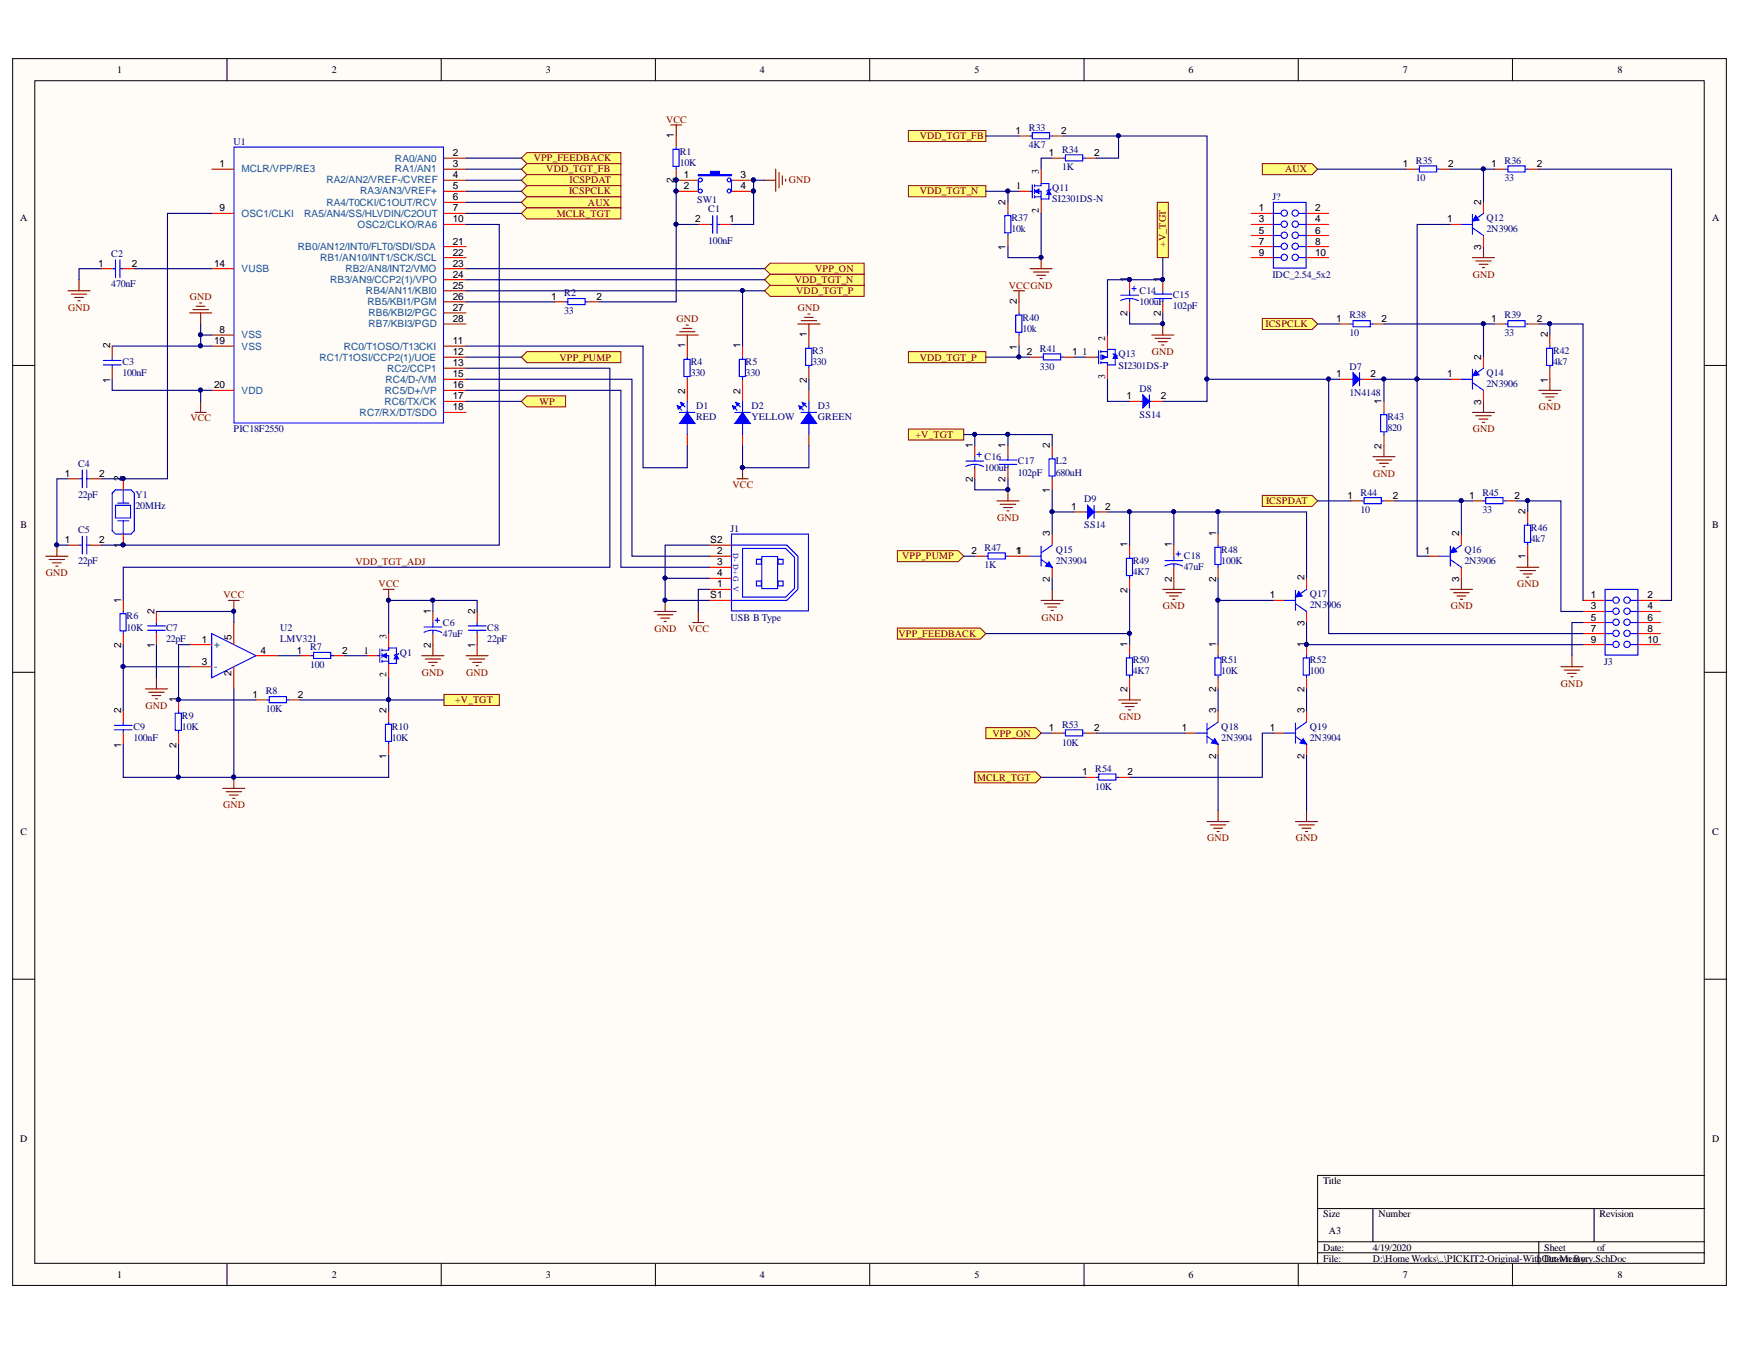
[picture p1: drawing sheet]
<svg xmlns="http://www.w3.org/2000/svg" width="279mm" height="216mm" viewBox="0 0 279 216" stroke-linecap="round" stroke-linejoin="round" font-family="sans-serif">
<defs><g id="words">
<g font-size="1.6">
<text x="18.8" y="11.7">1</text>
<text x="53.2" y="11.7">2</text>
<text x="87.5" y="11.7">3</text>
<text x="121.8" y="11.7">4</text>
<text x="156.2" y="11.7">5</text>
<text x="190.5" y="11.7">6</text>
<text x="224.9" y="11.7">7</text>
<text x="259.3" y="11.7">8</text>
<text x="108" y="22.1" transform="rotate(-90 108 22.1)">1</text>
<text x="162.8" y="21.5">1</text>
<text x="170.1" y="21.5">2</text>
<text x="35.2" y="26.8">1</text>
<text x="72.6" y="25">2</text>
<text x="72.6" y="26.8">3</text>
<text x="72.6" y="28.6">4</text>
<text x="108" y="29.4" transform="rotate(-90 108 29.4)">2</text>
<text x="109.6" y="28.6">1</text>
<text x="118.7" y="28.6">3</text>
<text x="166.5" y="28" transform="rotate(-90 166.5 28)">3</text>
<text x="168.1" y="25">1</text>
<text x="175.4" y="25">2</text>
<text x="224.9" y="26.8">1</text>
<text x="232.1" y="26.8">2</text>
<text x="239.1" y="26.8">1</text>
<text x="246.3" y="26.8">2</text>
<text x="3.2" y="35.4">A</text>
<text x="35.2" y="33.9">9</text>
<text x="72.6" y="30.3">5</text>
<text x="72.6" y="32.1">6</text>
<text x="72.6" y="33.9">7</text>
<text x="72.6" y="35.7">10</text>
<text x="109.6" y="30.3">2</text>
<text x="111.4" y="35.7">2</text>
<text x="116.9" y="35.7">1</text>
<text x="118.7" y="30.3">4</text>
<text x="161.2" y="32.8" transform="rotate(-90 161.2 32.8)">2</text>
<text x="162.9" y="30.3">1</text>
<text x="166.5" y="34.1" transform="rotate(-90 166.5 34.1)">2</text>
<text x="201.8" y="33.9">1</text>
<text x="201.8" y="35.7">3</text>
<text x="210.8" y="33.9">2</text>
<text x="210.8" y="35.7">4</text>
<text x="232" y="35.7">1</text>
<text x="237.5" y="32.8" transform="rotate(-90 237.5 32.8)">2</text>
<text x="274.5" y="35.4">A</text>
<text x="72.6" y="41">22</text>
<text x="72.6" y="39.2">21</text>
<text x="161.2" y="40" transform="rotate(-90 161.2 40)">1</text>
<text x="201.8" y="37.4">5</text>
<text x="201.8" y="39.2">7</text>
<text x="201.8" y="41">9</text>
<text x="210.8" y="37.4">6</text>
<text x="210.8" y="39.2">8</text>
<text x="210.8" y="41">10</text>
<text x="237.5" y="40" transform="rotate(-90 237.5 40)">3</text>
<text x="15.7" y="42.8">1</text>
<text x="21.1" y="42.8">2</text>
<text x="34.3" y="42.8">14</text>
<text x="72.6" y="46.3">25</text>
<text x="72.6" y="44.5">24</text>
<text x="72.6" y="42.8">23</text>
<text x="180.7" y="45.2" transform="rotate(-90 180.7 45.2)">1</text>
<text x="186.1" y="45.2" transform="rotate(-90 186.1 45.2)">1</text>
<text x="35.2" y="53.4">8</text>
<text x="72.6" y="51.6">28</text>
<text x="72.6" y="49.9">27</text>
<text x="72.6" y="48.1">26</text>
<text x="88.3" y="48.1">1</text>
<text x="95.6" y="48.1">2</text>
<text x="163" y="48.8" transform="rotate(-90 163 48.8)">2</text>
<text x="180.7" y="50.7" transform="rotate(-90 180.7 50.7)">2</text>
<text x="186.1" y="50.7" transform="rotate(-90 186.1 50.7)">2</text>
<text x="214.2" y="51.6">1</text>
<text x="221.5" y="51.6">2</text>
<text x="239.1" y="51.6">1</text>
<text x="246.3" y="51.6">2</text>
<text x="17.7" y="55.9" transform="rotate(-90 17.7 55.9)">2</text>
<text x="34.3" y="55.2">19</text>
<text x="72.6" y="55.2">11</text>
<text x="72.6" y="57">12</text>
<text x="72.6" y="58.6">13</text>
<text x="109.8" y="55.9" transform="rotate(-90 109.8 55.9)">1</text>
<text x="118.7" y="55.9" transform="rotate(-90 118.7 55.9)">1</text>
<text x="129.3" y="54.1" transform="rotate(-90 129.3 54.1)">1</text>
<text x="163" y="56" transform="rotate(-90 163 56)">1</text>
<text x="164.6" y="57">2</text>
<text x="171.9" y="57">1</text>
<text x="173.5" y="56.9">1</text>
<text x="177.2" y="54.6" transform="rotate(-90 177.2 54.6)">2</text>
<text x="237.5" y="57.6" transform="rotate(-90 237.5 57.6)">2</text>
<text x="248.1" y="54.1" transform="rotate(-90 248.1 54.1)">2</text>
<text x="17.7" y="61.3" transform="rotate(-90 17.7 61.3)">1</text>
<text x="34.3" y="62.2">20</text>
<text x="72.6" y="65.7">18</text>
<text x="72.6" y="64">17</text>
<text x="72.6" y="62.2">16</text>
<text x="72.6" y="60.4">15</text>
<text x="109.8" y="63.1" transform="rotate(-90 109.8 63.1)">2</text>
<text x="118.7" y="63.1" transform="rotate(-90 118.7 63.1)">2</text>
<text x="129.3" y="61.3" transform="rotate(-90 129.3 61.3)">2</text>
<text x="177.2" y="60.7" transform="rotate(-90 177.2 60.7)">3</text>
<text x="180.6" y="64">1</text>
<text x="186.1" y="64">2</text>
<text x="214.2" y="60.4">1</text>
<text x="219.7" y="60.4">2</text>
<text x="221.5" y="64.7" transform="rotate(-90 221.5 64.7)">1</text>
<text x="232" y="60.4">1</text>
<text x="237.5" y="64.9" transform="rotate(-90 237.5 64.9)">3</text>
<text x="248.1" y="61.3" transform="rotate(-90 248.1 61.3)">1</text>
<text x="156" y="71.7" transform="rotate(-90 156 71.7)">1</text>
<text x="161.2" y="71.7" transform="rotate(-90 161.2 71.7)">1</text>
<text x="168.3" y="71.7" transform="rotate(-90 168.3 71.7)">2</text>
<text x="221.5" y="71.9" transform="rotate(-90 221.5 71.9)">2</text>
<text x="10.4" y="76.4">1</text>
<text x="15.9" y="76.4">2</text>
<text x="19.4" y="77.1" transform="rotate(-90 19.4 77.1)">2</text>
<text x="156" y="77.2" transform="rotate(-90 156 77.2)">2</text>
<text x="161.2" y="77.2" transform="rotate(-90 161.2 77.2)">2</text>
<text x="168.3" y="79" transform="rotate(-90 168.3 79)">1</text>
<text x="171.7" y="81.7">1</text>
<text x="177.2" y="81.7">2</text>
<text x="216" y="79.9">1</text>
<text x="223.2" y="79.9">2</text>
<text x="235.5" y="79.9">1</text>
<text x="242.8" y="79.9">2</text>
<text x="244.6" y="82.4" transform="rotate(-90 244.6 82.4)">2</text>
<text x="3.3" y="84.6">B</text>
<text x="10.4" y="87">1</text>
<text x="15.9" y="87">2</text>
<text x="19.4" y="87.9" transform="rotate(-90 19.4 87.9)">1</text>
<text x="113.9" y="87">S2</text>
<text x="115" y="88.8">2</text>
<text x="155.7" y="88.8">2</text>
<text x="162.8" y="88.8">1</text>
<text x="168.3" y="85.9" transform="rotate(-90 168.3 85.9)">3</text>
<text x="180.7" y="87.7" transform="rotate(-90 180.7 87.7)">1</text>
<text x="187.8" y="87.7" transform="rotate(-90 187.8 87.7)">1</text>
<text x="194.9" y="85.9" transform="rotate(-90 194.9 85.9)">1</text>
<text x="228.4" y="88.8">1</text>
<text x="233.9" y="85.9" transform="rotate(-90 233.9 85.9)">2</text>
<text x="244.6" y="89.7" transform="rotate(-90 244.6 89.7)">1</text>
<text x="274.5" y="84.6">B</text>
<text x="113.9" y="95.9">S1</text>
<text x="115" y="94.1">1</text>
<text x="115" y="92.4">4</text>
<text x="115" y="90.6">3</text>
<text x="168.3" y="93.2" transform="rotate(-90 168.3 93.2)">2</text>
<text x="180.7" y="95" transform="rotate(-90 180.7 95)">2</text>
<text x="187.8" y="93.2" transform="rotate(-90 187.8 93.2)">2</text>
<text x="194.9" y="93.2" transform="rotate(-90 194.9 93.2)">2</text>
<text x="203.6" y="95.9">1</text>
<text x="209.1" y="93" transform="rotate(-90 209.1 93)">2</text>
<text x="233.9" y="93.2" transform="rotate(-90 233.9 93.2)">3</text>
<text x="255" y="95.9">1</text>
<text x="264.1" y="95.9">2</text>
<text x="19.4" y="96.6" transform="rotate(-90 19.4 96.6)">1</text>
<text x="24.8" y="98.4" transform="rotate(-90 24.8 98.4)">2</text>
<text x="69.1" y="98.4" transform="rotate(-90 69.1 98.4)">1</text>
<text x="76.2" y="98.4" transform="rotate(-90 76.2 98.4)">2</text>
<text x="209.1" y="100.3" transform="rotate(-90 209.1 100.3)">3</text>
<text x="255" y="97.7">3</text>
<text x="255" y="99.5">5</text>
<text x="255" y="101.2">7</text>
<text x="264.1" y="97.7">4</text>
<text x="264.1" y="99.5">6</text>
<text x="264.1" y="101.2">8</text>
<text x="19.4" y="103.9" transform="rotate(-90 19.4 103.9)">2</text>
<text x="24.8" y="103.9" transform="rotate(-90 24.8 103.9)">1</text>
<text x="32.4" y="103">1</text>
<text x="32.4" y="106.6">3</text>
<text x="37.1" y="102.6" transform="rotate(-90 37.1 102.6)">5</text>
<text x="41.8" y="104.8">4</text>
<text x="47.6" y="104.8">1</text>
<text x="54.9" y="104.8">2</text>
<text x="58.3" y="104.8">1</text>
<text x="62" y="102.4" transform="rotate(-90 62 102.4)">3</text>
<text x="69.1" y="103.9" transform="rotate(-90 69.1 103.9)">2</text>
<text x="76.2" y="103.9" transform="rotate(-90 76.2 103.9)">1</text>
<text x="180.7" y="103.7" transform="rotate(-90 180.7 103.7)">1</text>
<text x="194.9" y="103.7" transform="rotate(-90 194.9 103.7)">1</text>
<text x="209.1" y="103.7" transform="rotate(-90 209.1 103.7)">1</text>
<text x="255" y="103">9</text>
<text x="264.1" y="103">10</text>
<text x="28.3" y="112.6" transform="rotate(-90 28.3 112.6)">1</text>
<text x="37.1" y="108.4" transform="rotate(-90 37.1 108.4)">2</text>
<text x="40.5" y="111.9">1</text>
<text x="47.8" y="111.9">2</text>
<text x="62" y="108.6" transform="rotate(-90 62 108.6)">2</text>
<text x="180.7" y="111" transform="rotate(-90 180.7 111)">2</text>
<text x="194.9" y="111" transform="rotate(-90 194.9 111)">2</text>
<text x="209.1" y="111" transform="rotate(-90 209.1 111)">2</text>
<text x="19.4" y="119.8" transform="rotate(-90 19.4 119.8)">1</text>
<text x="19.4" y="114.3" transform="rotate(-90 19.4 114.3)">2</text>
<text x="28.3" y="119.8" transform="rotate(-90 28.3 119.8)">2</text>
<text x="62" y="114.3" transform="rotate(-90 62 114.3)">2</text>
<text x="168.1" y="117.2">1</text>
<text x="175.4" y="117.2">2</text>
<text x="189.4" y="117.2">1</text>
<text x="194.9" y="114.3" transform="rotate(-90 194.9 114.3)">3</text>
<text x="203.6" y="117.2">1</text>
<text x="209.1" y="114.3" transform="rotate(-90 209.1 114.3)">3</text>
<text x="62" y="121.6" transform="rotate(-90 62 121.6)">1</text>
<text x="173.5" y="124.2">1</text>
<text x="180.7" y="124.2">2</text>
<text x="194.9" y="121.6" transform="rotate(-90 194.9 121.6)">2</text>
<text x="209.1" y="121.6" transform="rotate(-90 209.1 121.6)">2</text>
<text x="3.3" y="133.8">C</text>
<text x="274.5" y="133.8">C</text>
<text x="3.2" y="183">D</text>
<text x="274.5" y="183">D</text>
<text x="212.1" y="189.8">Title</text>
<text x="212.1" y="195.1">Size</text>
<text x="213" y="197.8">A3</text>
<text x="221" y="195.1">Number</text>
<text x="256.4" y="195.1">Revision</text>
<text x="212.1" y="200.5">Date:</text>
<text x="212.1" y="202.2">File:</text>
<text x="220" y="200.5">4/19/2020</text>
<text x="220" y="202.2">D:\Home Works\..\PICKIT2-Original-WithOut-Memory.SchDoc</text>
<text x="247.5" y="200.5">Sheet</text>
<text x="247.5" y="202.2">Drawn By:</text>
<text x="256" y="200.5">of</text>
<text x="18.8" y="204.9">1</text>
<text x="53.2" y="204.9">2</text>
<text x="87.5" y="204.9">3</text>
<text x="121.8" y="204.9">4</text>
<text x="156.2" y="204.9">5</text>
<text x="190.5" y="204.9">6</text>
<text x="224.9" y="204.9">7</text>
<text x="259.3" y="204.9">8</text>
</g>
<g font-size="1.6" fill="#000080">
<text x="37.4" y="23.2">U1</text>
<text x="164.9" y="20.9">R33</text>
<text x="164.9" y="23.7">4K7</text>
<text x="109" y="24.8">R1</text>
<text x="109" y="26.6">10K</text>
<text x="170.2" y="24.5">R34</text>
<text x="170.2" y="27.3">1K</text>
<text x="227" y="26.3">R35</text>
<text x="227" y="29.1">10</text>
<text x="241.2" y="26.3">R36</text>
<text x="241.2" y="29.1">33</text>
<text x="111.8" y="32.6">SW1</text>
<text x="113.5" y="34">C1</text>
<text x="162.1" y="35.5">R37</text>
<text x="168.6" y="30.7">Q11</text>
<text x="168.6" y="32.4">SI2301DS-N</text>
<text x="204" y="32.1">J?</text>
<text x="238.3" y="35.5">Q12</text>
<text x="17.8" y="41.1">C2</text>
<text x="113.5" y="39">100nF</text>
<text x="162.1" y="37.3">10k</text>
<text x="238.3" y="37.3">2N3906</text>
<text x="17.8" y="46">470nF</text>
<text x="90.4" y="47.5">R2</text>
<text x="182.7" y="47.1">C14</text>
<text x="188" y="47.8">C15</text>
<text x="204" y="44.5">IDC_2.54_5x2</text>
<text x="90.4" y="50.4">33</text>
<text x="163.9" y="51.4">R40</text>
<text x="163.9" y="53.1">10k</text>
<text x="182.7" y="48.9">100uF</text>
<text x="188" y="49.6">102pF</text>
<text x="216.3" y="51">R38</text>
<text x="216.3" y="53.9">10</text>
<text x="241.2" y="51">R39</text>
<text x="241.2" y="53.9">33</text>
<text x="19.6" y="58.5">C3</text>
<text x="110.7" y="58.5">R4</text>
<text x="119.5" y="58.5">R5</text>
<text x="130.2" y="56.7">R3</text>
<text x="130.2" y="58.5">330</text>
<text x="166.7" y="56.4">R41</text>
<text x="166.7" y="59.2">330</text>
<text x="179.3" y="57.3">Q13</text>
<text x="179.3" y="59.1">SI2301DS-P</text>
<text x="216.3" y="59.2">D7</text>
<text x="248.9" y="56.7">R42</text>
<text x="248.9" y="58.5">4k7</text>
<text x="19.6" y="60.2">100nF</text>
<text x="110.7" y="60.2">330</text>
<text x="111.6" y="65.6">D1</text>
<text x="119.5" y="60.2">330</text>
<text x="120.5" y="65.6">D2</text>
<text x="131.1" y="65.6">D3</text>
<text x="182.7" y="62.8">D8</text>
<text x="216.3" y="63.5">1N4148</text>
<text x="238.3" y="60.2">Q14</text>
<text x="238.3" y="62">2N3906</text>
<text x="37.4" y="69.3">PIC18F2550</text>
<text x="111.6" y="67.3">RED</text>
<text x="120.5" y="67.3">YELLOW</text>
<text x="131.1" y="67.3">GREEN</text>
<text x="182.7" y="67">SS14</text>
<text x="222.4" y="67.3">R43</text>
<text x="222.4" y="69.1">820</text>
<text x="12.5" y="74.8">C4</text>
<text x="157.8" y="73.8">C16</text>
<text x="157.8" y="75.5">100uF</text>
<text x="163.1" y="74.4">C17</text>
<text x="163.1" y="76.2">102pF</text>
<text x="169.2" y="74.4">L2</text>
<text x="169.2" y="76.2">680uH</text>
<text x="12.5" y="79.8">22pF</text>
<text x="21.7" y="79.8">Y1</text>
<text x="21.7" y="81.5">20MHz</text>
<text x="173.8" y="80.4">D9</text>
<text x="218.1" y="79.4">R44</text>
<text x="218.1" y="82.2">10</text>
<text x="237.6" y="79.4">R45</text>
<text x="237.6" y="82.2">33</text>
<text x="12.5" y="85.4">C5</text>
<text x="117.1" y="85.3">J1</text>
<text x="157.8" y="88.3">R47</text>
<text x="169.2" y="88.6">Q15</text>
<text x="173.8" y="84.7">SS14</text>
<text x="189.8" y="89.7">C18</text>
<text x="195.8" y="88.6">R48</text>
<text x="234.7" y="88.6">Q16</text>
<text x="245.4" y="85.1">R46</text>
<text x="245.4" y="86.9">4k7</text>
<text x="12.5" y="90.4">22pF</text>
<text x="157.8" y="91.1">1K</text>
<text x="169.2" y="90.4">2N3904</text>
<text x="181.6" y="90.4">R49</text>
<text x="181.6" y="92.2">4K7</text>
<text x="189.8" y="91.4">47uF</text>
<text x="195.8" y="90.4">100K</text>
<text x="210" y="95.7">Q17</text>
<text x="234.7" y="90.4">2N3906</text>
<text x="20.3" y="99.3">R6</text>
<text x="20.3" y="101.1">10K</text>
<text x="26.6" y="101.1">C7</text>
<text x="44.9" y="101.1">U2</text>
<text x="71" y="100.3">C6</text>
<text x="78.1" y="101.1">C8</text>
<text x="117.1" y="99.5">USB B Type</text>
<text x="210" y="97.5">2N3906</text>
<text x="26.6" y="102.8">22pF</text>
<text x="44.9" y="102.8">LMV321</text>
<text x="49.7" y="104.2">R7</text>
<text x="49.7" y="107.1">100</text>
<text x="64.1" y="105.1">Q1</text>
<text x="71" y="102.1">47uF</text>
<text x="78.1" y="102.8">22pF</text>
<text x="181.6" y="106.3">R50</text>
<text x="195.8" y="106.3">R51</text>
<text x="210" y="106.3">R52</text>
<text x="257.1" y="106.6">J3</text>
<text x="42.6" y="111.3">R8</text>
<text x="181.6" y="108.1">4K7</text>
<text x="195.8" y="108.1">10K</text>
<text x="210" y="108.1">100</text>
<text x="21.4" y="117">C9</text>
<text x="21.4" y="118.7">100nF</text>
<text x="29.2" y="115.2">R9</text>
<text x="29.2" y="117">10K</text>
<text x="42.6" y="114.2">10K</text>
<text x="62.8" y="117">R10</text>
<text x="62.8" y="118.7">10K</text>
<text x="170.2" y="116.6">R53</text>
<text x="170.2" y="119.5">10K</text>
<text x="195.8" y="117">Q18</text>
<text x="195.8" y="118.7">2N3904</text>
<text x="210" y="117">Q19</text>
<text x="210" y="118.7">2N3904</text>
<text x="175.6" y="123.7">R54</text>
<text x="175.6" y="126.6">10K</text>
</g>
<g font-size="1.6" fill="#800000">
<text x="106.8" y="19.7">VCC</text>
<text x="147.4" y="22.3">VDD_TGT_FB</text>
<text x="85.5" y="25.8">VPP_FEEDBACK</text>
<text x="87.6" y="27.6">VDD_TGT_FB</text>
<text x="91.3" y="29.4">ICSPDAT</text>
<text x="126.5" y="29.4">GND</text>
<text x="206" y="27.6">AUX</text>
<text x="89.3" y="34.7">MCLR_TGT</text>
<text x="91.2" y="31.2">ICSPCLK</text>
<text x="94.3" y="32.9">AUX</text>
<text x="147.4" y="31.2">VDD_TGT_N</text>
<text x="186.9" y="39.5" transform="rotate(-90 186.9 39.5)">+V_TGT</text>
<text x="127.4" y="45.4">VDD_TGT_N</text>
<text x="127.6" y="47.1">VDD_TGT_P</text>
<text x="130.7" y="43.6">VPP_ON</text>
<text x="161.7" y="46.3">VCCGND</text>
<text x="236.1" y="44.5">GND</text>
<text x="10.9" y="49.9">GND</text>
<text x="30.4" y="48.1">GND</text>
<text x="108.5" y="51.5">GND</text>
<text x="127.9" y="49.9">GND</text>
<text x="202.9" y="52.5">ICSPCLK</text>
<text x="89.7" y="57.8">VPP_PUMP</text>
<text x="147.4" y="57.8">VDD_TGT_P</text>
<text x="184.6" y="56.9">GND</text>
<text x="86.5" y="64.9">WP</text>
<text x="246.7" y="65.7">GND</text>
<text x="30.5" y="67.5">VCC</text>
<text x="146.7" y="70.2">+V_TGT</text>
<text x="236.1" y="69.3">GND</text>
<text x="220.1" y="76.4">GND</text>
<text x="117.4" y="78.2">VCC</text>
<text x="159.9" y="83.5">GND</text>
<text x="203" y="80.8">ICSPDAT</text>
<text x="144.6" y="89.7">VPP_PUMP</text>
<text x="7.4" y="92.4">GND</text>
<text x="35.8" y="95.9">VCC</text>
<text x="57" y="90.6">VDD_TGT_ADJ</text>
<text x="60.7" y="94.1">VCC</text>
<text x="243.2" y="94.1">GND</text>
<text x="104.9" y="101.2">GND</text>
<text x="110.3" y="101.2">VCC</text>
<text x="167" y="99.5">GND</text>
<text x="186.4" y="97.7">GND</text>
<text x="232.5" y="97.7">GND</text>
<text x="144" y="102.1">VPP_FEEDBACK</text>
<text x="23.3" y="113.6">GND</text>
<text x="67.6" y="108.3">GND</text>
<text x="73" y="112.7">+V_TGT</text>
<text x="74.7" y="108.3">GND</text>
<text x="250.2" y="110.1">GND</text>
<text x="159.1" y="118.1">VPP_ON</text>
<text x="179.4" y="115.4">GND</text>
<text x="156.6" y="125.2">MCLR_TGT</text>
<text x="35.8" y="129.6">GND</text>
<text x="193.5" y="134.9">GND</text>
<text x="207.7" y="134.9">GND</text>
</g>
<g font-size="1.6" fill="#0b5394">
<text x="38.7" y="27.6">MCLR/VPP/RE3</text>
<text x="52.3" y="29.4">RA2/AN2/VREF-/CVREF</text>
<text x="63.3" y="25.9">RA0/AN0</text>
<text x="63.3" y="27.6">RA1/AN1</text>
<text x="38.7" y="34.7">OSC1/CLKI</text>
<text x="48.8" y="34.7">RA5/AN4/SS/HLVDIN/C2OUT</text>
<text x="52.3" y="32.9">RA4/T0CKI/C1OUT/RCV</text>
<text x="57.7" y="31.2">RA3/AN3/VREF+</text>
<text x="47.8" y="40">RB0/AN12/INT0/FLT0/SDI/SDA</text>
<text x="51.3" y="41.8">RB1/AN10/INT1/SCK/SCL</text>
<text x="57.3" y="36.5">OSC2/CLKO/RA6</text>
<text x="38.7" y="43.6">VUSB</text>
<text x="52.9" y="45.4">RB3/AN9/CCP2(1)/VPO</text>
<text x="55.4" y="43.6">RB2/AN8/INT2/VMO</text>
<text x="58.7" y="47.1">RB4/AN11/KBI0</text>
<text x="58.9" y="48.9">RB5/KBI1/PGM</text>
<text x="59.1" y="52.5">RB7/KBI3/PGD</text>
<text x="59.1" y="50.7">RB6/KBI2/PGC</text>
<text x="38.7" y="54.2">VSS</text>
<text x="38.7" y="56">VSS</text>
<text x="51.2" y="57.8">RC1/T1OSI/CCP2(1)/UOE</text>
<text x="55.1" y="56">RC0/T1OSO/T13CKI</text>
<text x="62" y="59.6">RC2/CCP1</text>
<text x="38.7" y="63.1">VDD</text>
<text x="61.6" y="64.9">RC6/TX/CK</text>
<text x="61.7" y="63.1">RC5/D+/VP</text>
<text x="61.8" y="61.3">RC4/D-/VM</text>
<text x="57.7" y="66.7">RC7/RX/DT/SDO</text>
<text x="34.3" y="103.9">+</text>
<text x="34.3" y="107.4">-</text>
</g>
<text font-size="1.3" fill="#00f" x="117.5" y="88.6" transform="rotate(90 117.5 88.6)">D- D+ G V</text>
</g></defs>
<g fill="#fffcf8" stroke="#000" stroke-width=".16">
<path d="M2 9.4h274.7v196.6h-274.7z"/>
<path d="M5.6 12.9h267.6v189.6h-267.6z"/>
</g>
<g fill="none" stroke="#000" stroke-width=".16">
<path d="M36.4 9.4v3.5M70.7 9.4v3.5M105.1 9.4v3.5M139.4 9.4v3.5M173.8 9.4v3.5M208.1 9.4v3.5M242.4 9.4v3.5M2 58.6h3.6M273.3 58.6h3.5M2 107.8h3.6M273.3 107.8h3.5M2 156.9h3.6"/>
<path d="M273.3 156.9h3.5M211.2 193.7h62.1M211.2 199h62.1M220.1 193.7v5.3M246.7 199v3.6M255.5 193.7v5.3M273.3 188.4h-62.1v14.2M36.4 202.6v3.5M70.7 202.6v3.5M105.1 202.6v3.5M139.4 202.6v3.5M173.8 202.6v3.5"/>
<path d="M208.1 202.6v3.5M211.2 200.8h62.1M242.4 202.6v3.5"/>
</g>
<path d="M37.5 23.6h33.6v44.2h-33.6z" fill="none" stroke="#00f" stroke-width=".18"/>
<g fill="none" stroke="#f00" stroke-width=".18">
<path d="M33.9 27.1h3.6M33.9 34.2h3.6M71.2 27.1h3.5M71.2 25.3h3.5M71.2 28.9h3.5M71.2 30.7h3.5M71.2 32.4h3.5M71.2 34.2h3.5M71.2 36h3.5M71.2 39.5h3.5M33.9 53.7h3.6M33.9 55.5h3.6"/>
<path d="M33.9 43.1h3.6M71.2 55.5h3.5M71.2 57.2h3.5M71.2 59h3.5M71.2 43.1h3.5M71.2 51.9h3.5M71.2 50.2h3.5M71.2 48.4h3.5M71.2 46.6h3.5M71.2 44.8h3.5M71.2 41.3h3.5M33.9 62.6h3.6"/>
<path d="M71.2 62.6h3.5M71.2 66.1h3.5M71.2 64.3h3.5M71.2 60.8h3.5"/>
</g>
<g fill="#ffff80" stroke="#800000" stroke-width=".16">
<path d="M83.6 25.3l.9-.8h15v1.7h-15z" fill-rule="evenodd"/>
<path d="M83.6 27.1l.9-.9h15v1.8h-15z" fill-rule="evenodd"/>
<path d="M83.6 28.9l.9-.9h15v1.8h-15z" fill-rule="evenodd"/>
<path d="M83.6 30.7l.9-.9h15v1.7h-15z" fill-rule="evenodd"/>
<path d="M83.6 32.4l.9-.9h15v1.8h-15z" fill-rule="evenodd"/>
<path d="M83.6 34.2l.9-.9h15v1.8h-15z" fill-rule="evenodd"/>
</g>
<path d="M30.4 50.2h3.5M30.9 49.6h2.5M31.5 49.1h1.4M32 48.6h.3M32.2 50.2v1.7M31.3 66.1h1.8M32.2 64.3v1.8M7.3 89.1h3.6M7.9 89.7h2.5M8.4 90.2h1.4M8.9 90.7h.4M9.1 87.4v1.7" fill="none" stroke="#800000" stroke-width=".18"/>
<g fill="none" stroke="#00f" stroke-width=".18">
<path d="M12.7 76.7h.5M13.2 75.3v2.9M13.9 75.3v2.9M13.9 76.7h.5M18 79l.5-.5h2.5l.5 .5v6.1l-.5 .5h-2.5l-.5-.5zM19.8 78.5v2.1M12.7 87.4h.5M13.2 86v2.8M13.9 86v2.8M13.9 87.4h.5M18.5 81h2.4v2h-2.4zM18.9 83.5h1.7"/>
<path d="M18.9 80.6h1.7M19.8 83.5v2.1"/>
</g>
<path d="M10.9 76.7h1.8M14.4 76.7h1.8M19.8 76.7v1.8M10.9 87.4h1.8M14.4 87.4h1.8M19.8 85.6v1.8" fill="none" stroke="#f00" stroke-width=".18"/>
<g fill="#000080" stroke="#000080" stroke-width=".16">
<circle cx="19.7" cy="87.3" r=".31"/>
<circle cx="19.7" cy="76.7" r=".31"/>
<circle cx="9.1" cy="87.3" r=".31"/>
</g>
<path d="M83.6 57.2l.9-.8h15v1.7h-15z" fill-rule="evenodd" fill="#ffff80" stroke="#800000" stroke-width=".16"/>
<path d="M110.2 62.6v1.7M110.2 69.7v1.7" fill="none" stroke="#f00" stroke-width=".18"/>
<path d="M110.2 66.1l1.2 1.8h-2.5z" fill="#00f"/>
<path d="M108.6 65l.7 .8M109.1 64.5l.7 .7M110.2 66.1l1.2 1.8h-2.5z" fill="none" stroke="#00f" stroke-width=".18"/>
<path d="M109.1 64.5l.5 .2-.3 .3z" fill="#00f"/>
<path d="M109.1 64.5l.5 .2-.3 .3z" fill="none" stroke="#00f" stroke-width=".18"/>
<path d="M108.6 65l.5 .2-.4 .4z" fill="#00f"/>
<path d="M109.6 57.6h1v2.7h-1zM110.2 57.2v.4M108.6 65l.5 .2-.4 .4zM108.9 66.1h2.5M110.2 60.4v.4M110.2 64.3v1.8M110.2 67.9v1.8" fill="none" stroke="#00f" stroke-width=".18"/>
<path d="M110.2 55.5v1.7M110.2 60.8v1.8M119 62.6v1.7M119 69.7v1.7" fill="none" stroke="#f00" stroke-width=".18"/>
<path d="M108.4 53.7h3.5M108.9 53.2h2.5M109.5 52.6h1.4M110 52.1h.3M110.2 53.7v1.8" fill="none" stroke="#800000" stroke-width=".18"/>
<path d="M119 66.1l1.3 1.8h-2.5z" fill="#00f"/>
<path d="M117.4 65l.7 .8M118 64.5l.7 .7M119 66.1l1.3 1.8h-2.5z" fill="none" stroke="#00f" stroke-width=".18"/>
<path d="M118 64.5l.5 .2-.4 .3z" fill="#00f"/>
<path d="M118 64.5l.5 .2-.4 .3z" fill="none" stroke="#00f" stroke-width=".18"/>
<path d="M117.4 65l.6 .2-.4 .4z" fill="#00f"/>
<path d="M117.4 65l.6 .2-.4 .4zM117.8 66.1h2.5M119 64.3v1.8M119 67.9v1.8" fill="none" stroke="#00f" stroke-width=".18"/>
<path d="M129.7 62.6v1.7M129.7 69.7v1.7" fill="none" stroke="#f00" stroke-width=".18"/>
<path d="M129.7 66.1l1.2 1.8h-2.5z" fill="#00f"/>
<path d="M128.1 65l.7 .8M128.6 64.5l.7 .7M129.7 66.1l1.2 1.8h-2.5z" fill="none" stroke="#00f" stroke-width=".18"/>
<path d="M128.6 64.5l.5 .2-.3 .3z" fill="#00f"/>
<path d="M128.6 64.5l.5 .2-.3 .3z" fill="none" stroke="#00f" stroke-width=".18"/>
<path d="M128.1 65l.5 .2-.4 .4z" fill="#00f"/>
<path d="M118.5 57.6h1v2.7h-1zM119 57.2v.4M129.1 55.8h1v2.8h-1zM129.7 55.5v.3M129.7 58.7v.3M119 60.4v.4M128.1 65l.5 .2-.4 .4zM128.4 66.1h2.5M129.7 64.3v1.8M129.7 67.9v1.8" fill="none" stroke="#00f" stroke-width=".18"/>
<path d="M118.1 76.7h1.8M119 75v1.7" fill="none" stroke="#800000" stroke-width=".18"/>
<circle cx="119" cy="74.9" r=".31" fill="#000080" stroke="#000080" stroke-width=".16"/>
<path d="M119 55.5v1.7M129.7 53.7v1.8M129.7 59v1.8M119 60.8v1.8" fill="none" stroke="#f00" stroke-width=".18"/>
<g fill="#ffff80" stroke="#800000" stroke-width=".16">
<path d="M122.6 46.6l.9-.9h15v1.8h-15z" fill-rule="evenodd"/>
<path d="M122.6 44.8l.9-.8h15v1.7h-15z" fill-rule="evenodd"/>
</g>
<path d="M127.9 51.9h3.5M128.4 51.4h2.5M129 50.9h1.4M129.5 50.3h.3M129.7 51.9v1.8" fill="none" stroke="#800000" stroke-width=".18"/>
<path d="M122.6 43.1l.9-.9h15v1.8h-15z" fill-rule="evenodd" fill="#ffff80" stroke="#800000" stroke-width=".16"/>
<path d="M16.6 57.8h2.8M16.6 58.5h2.8M18 57.2v.6M18 58.5v.5" fill="none" stroke="#00f" stroke-width=".18"/>
<path d="M108.4 28.9h3.5M117.3 28.9h3.5M18 55.5v1.7M18 59v1.8" fill="none" stroke="#f00" stroke-width=".18"/>
<g fill="#000080" stroke="#000080" stroke-width=".16">
<circle cx="108.4" cy="28.8" r=".31"/>
<circle cx="120.8" cy="28.8" r=".31"/>
</g>
<path d="M111.9 28h2v-.5h1.4v.5h2v.2h-5.4z" fill-rule="evenodd" fill="#00f"/>
<g fill="none" stroke="#00f" stroke-width=".18">
<path d="M107.9 23.9h1v2.8h-1zM108.4 23.6v.3M108.4 26.8v.3M111.9 28h2v-.5h1.4v.5h2v.2h-5.4zM111.9 28.9v1.8M113.7 36h.5M114.2 34.6v2.8M115 34.6v2.8M115 36h.5M117.3 28.9v1.8M90.7 48.4h.3M91 47.9h2.8v.9h-2.8z"/>
<path d="M93.9 48.4h.3"/>
<circle cx="112.3" cy="30.6" r=".31"/>
<circle cx="112.3" cy="28.8" r=".31"/>
<circle cx="116.9" cy="30.6" r=".31"/>
<circle cx="116.9" cy="28.8" r=".31"/>
</g>
<path d="M108.4 30.7h3.5M108.4 21.8v1.8M108.4 27.1v1.8M111.9 36h1.8M115.5 36h1.8M117.3 30.7h3.5M88.9 48.4h1.8M94.2 48.4h1.8" fill="none" stroke="#f00" stroke-width=".18"/>
<g fill="#000080" stroke="#000080" stroke-width=".16">
<circle cx="108.4" cy="30.6" r=".31"/>
<circle cx="120.8" cy="30.6" r=".31"/>
<circle cx="108.4" cy="28.8" r=".31"/>
<circle cx="120.8" cy="28.8" r=".31"/>
</g>
<path d="M107.5 20h1.8M108.4 20v1.8M122.6 28.9h1.7M124.3 27.1v3.6M124.9 27.6v2.5M125.4 28.2v1.4M125.9 28.7v.4" fill="none" stroke="#800000" stroke-width=".18"/>
<path d="M83.6 64.3l.9-.9h6.2v1.8h-6.2z" fill-rule="evenodd" fill="#ffff80" stroke="#800000" stroke-width=".16"/>
<g fill="none" stroke="#00f" stroke-width=".18">
<path d="M18 43.1h.5M18.5 41.6v2.9M19.2 41.6v2.9M19.2 43.1h.6M19.2 98.4h1v2.7h-1zM19.8 98v.4M117.3 85.6h12.3v12.3h-12.3zM117.3 87.4h8.8l1.8 1.7v5.4l-1.8 1.7h-8.8M119 87.9h6.9l1.5 1.4v5l-1.5 1.4h-6.9zM121.2 89.6h.8v.8h-.8zM121.2 93.1h.8v.8h-.8zM122.1 89.2h2.5v5.1h-2.5z"/>
<path d="M124.7 93.1h.8v.8h-.8zM124.7 89.6h.8v.8h-.8zM18.3 116.3h2.9M18.3 117h2.9M19.8 101.2v.4M19.8 115.7v.6M19.8 117v.5M28.1 114.3h1v2.8h-1zM28.6 114v.3M28.6 117.2v.3M33.9 101.6l7.1 3.5-7.1 3.5zM42.8 112.2h.4"/>
<path d="M43.2 111.7h2.7v.9h-2.7zM46 112.2h.3M60.5 105.1h.4M60.9 104v2.2M61.2 104.2h1.1M61.2 106h1.1M61.2 104v.4M61.2 104.7v.8M61.2 105.8v.4M61.8 105.1h.5v1.2"/>
</g>
<g fill="none" stroke="#f00" stroke-width=".18">
<path d="M16.2 43.1h1.8M19.8 43.1h1.7M19.8 96.2v1.8M37.5 99.8v3.5M113.7 94.5h3.6M113.7 92.7h3.6M113.7 90.9h3.6M113.7 89.1h3.6M113.7 96.2h3.6M113.7 87.4h3.6M19.8 101.6v1.7M19.8 114v1.7"/>
<path d="M19.8 117.5v1.8M28.6 112.2v1.8M28.6 117.5v1.8M30.4 103.3h3.5M30.4 106.9h3.5M37.5 106.9v3.5M41 105.1h3.6M41 112.2h1.8M46.3 112.2h1.8M58.8 105.1h1.7M62.3 101.6v2.3M62.3 106.3v2.3"/>
</g>
<g fill="none" stroke="#800000" stroke-width=".18">
<path d="M10.9 46.6h3.5M11.4 47.1h2.5M12 47.7h1.4M12.5 48.2h.3M12.7 44.8v1.8M36.6 96.2h1.8M37.5 96.2v1.8M104.8 98h3.6M105.4 98.5h2.5M105.9 99.1h1.4M106.4 99.6h.4M106.6 96.2v1.8"/>
<path d="M111.1 99.8h1.7M111.9 98v1.8M35.7 126.4h3.6M36.2 126.9h2.5M36.8 127.4h1.4M37.3 128h.4M37.5 124.6v1.8"/>
</g>
<g fill="#000080" stroke="#000080" stroke-width=".16">
<circle cx="106.6" cy="96.2" r=".31"/>
<circle cx="37.5" cy="98" r=".31"/>
<circle cx="37.5" cy="124.6" r=".31"/>
<circle cx="28.6" cy="112.1" r=".31"/>
</g>
<path d="M61.2 105.1l.7-.4v.8z" fill="#00f"/>
<path d="M61.2 105.1l.7-.4v.8z" fill="none" stroke="#00f" stroke-width=".16"/>
<path d="M62.3 104.2v-.3h1.2v1M63.5 105.5v.8h-1.2" fill="none" stroke="#00f" stroke-width=".18"/>
<path d="M63.5 104.9l.4 .7h-.7z" fill="#00f"/>
<path d="M63.5 104.9l.4 .7h-.7z" fill="none" stroke="#00f" stroke-width=".16"/>
<path d="M49.9 105.1h.3M50.3 104.6h2.7v.9h-2.7zM53.1 105.1h.3M61.8 116.1h1v2.7h-1zM62.3 115.7v.4M62.3 118.9v.4M63.9 104.7l-.7 .4" fill="none" stroke="#00f" stroke-width=".18"/>
<path d="M48.1 105.1h1.8M53.4 105.1h1.8M62.3 114v1.7M62.3 119.3v1.7" fill="none" stroke="#f00" stroke-width=".18"/>
<path d="M71.2 111.3h8.8v1.8h-8.8z" fill-rule="evenodd" fill="#ffff80" stroke="#800000" stroke-width=".16"/>
<g fill="none" stroke="#800000" stroke-width=".18">
<path d="M61.4 94.5h1.8M62.3 94.5v1.7M23.3 110.4h3.5M23.8 110.9h2.5M24.4 111.5h1.4M24.9 112h.4M25.1 108.6v1.8M67.6 105.1h3.6M68.2 105.6h2.4M68.7 106.2h1.4M69.2 106.7h.4M69.4 103.3v1.8"/>
<path d="M74.7 105.1h3.6M75.2 105.6h2.5M75.8 106.2h1.4M76.3 106.7h.4M76.5 103.3v1.8"/>
</g>
<circle cx="62.3" cy="96.2" r=".31" fill="#000080" stroke="#000080" stroke-width=".16"/>
<path d="M25.1 99.8v.5M76.5 99.8v.5M23.7 100.3h2.8M23.7 101h2.8M25.1 101v.6M75.1 100.3h2.8M75.1 101h2.8M76.5 101v.6" fill="none" stroke="#00f" stroke-width=".18"/>
<path d="M25.1 98v1.8M76.5 98v1.8M25.1 101.6v1.7M76.5 101.6v1.7" fill="none" stroke="#f00" stroke-width=".18"/>
<g fill="#ffff80" stroke="#800000" stroke-width=".16">
<path d="M145.6 20.9h12.4v1.8h-12.4z" fill-rule="evenodd"/>
<path d="M145.6 29.8h12.4v1.7h-12.4z" fill-rule="evenodd"/>
<path d="M145.6 56.4h12.4v1.7h-12.4z" fill-rule="evenodd"/>
</g>
<path d="M163.3 21.8h1.8M163.3 30.7h1.8M166.9 27.1v2.3M166.9 31.9v2.3M168.7 21.8h1.7M168.7 25.3h1.7M174 25.3h1.8" fill="none" stroke="#f00" stroke-width=".18"/>
<g fill="none" stroke="#00f" stroke-width=".18">
<path d="M165.1 21.8h.4M165.1 30.7h.4M165.5 21.3h2.7v.9h-2.7zM165.5 29.6v2.1M165.8 29.8h1.1M165.8 31.5h1.1M165.8 29.6v.4M165.8 30.3v.7M165.8 31.4v.3M166.4 30.7h.5v1.2M168.3 21.8h.4M170.4 25.3h.4"/>
<path d="M170.8 24.8h2.8v1h-2.8zM173.6 25.3h.4"/>
</g>
<path d="M165.8 30.7l.7-.4v.7z" fill="#00f"/>
<path d="M165.8 30.7l.7-.4v.7z" fill="none" stroke="#00f" stroke-width=".16"/>
<path d="M166.9 29.8v-.4h1.2v1.1M168.1 31v.9h-1.2" fill="none" stroke="#00f" stroke-width=".18"/>
<path d="M168.1 30.5l.4 .7h-.7z" fill="#00f"/>
<path d="M168.1 30.5l.4 .7h-.7z" fill="none" stroke="#00f" stroke-width=".16"/>
<path d="M161.1 34.6h.9v2.7h-.9zM161.6 34.2v.4M161.6 37.4v.4M168.5 30.3l-.7 .4" fill="none" stroke="#00f" stroke-width=".18"/>
<path d="M161.6 32.4v1.8M161.6 37.8v1.7" fill="none" stroke="#f00" stroke-width=".18"/>
<path d="M165.1 43.1h3.6M165.7 43.6h2.4M166.2 44.1h1.4M166.7 44.7h.4M166.9 41.3v1.8" fill="none" stroke="#800000" stroke-width=".18"/>
<circle cx="166.9" cy="41.3" r=".31" fill="#000080" stroke="#000080" stroke-width=".16"/>
<path d="M185.5 32.4h1.8v8.9h-1.8z" fill-rule="evenodd" fill="#ffff80" stroke="#800000" stroke-width=".16"/>
<path d="M163.3 48.4v1.8M163.3 53.7v1.8M165.1 57.2h1.8M170.4 57.2h1.8M181.1 44.8v1.8M181.1 48.4v1.8M186.4 44.8v1.8M186.4 48.4v1.8" fill="none" stroke="#f00" stroke-width=".18"/>
<g fill="none" stroke="#00f" stroke-width=".18">
<path d="M162.8 50.5h1v2.8h-1zM163.3 50.2v.3M163.3 53.3v.4M166.9 57.2h.3M167.2 56.7h2.8v1h-2.8zM170.1 57.2h.3M179.6 48.2a3 3 0 0 1 2.9 0M179.7 47.3h2.8M181.1 46.6v.7M181.1 47.9v.5M181.4 46.3h.7M181.8 45.9v.7"/>
<path d="M185 47.9h2.8M185 47.1h2.8M186.4 46.6v.5M186.4 47.9v.5"/>
</g>
<path d="M162.5 46.6h1.7M163.3 46.6v1.8M184.6 53.7h3.6M185.2 54.2h2.4M185.7 54.8h1.4M186.2 55.3h.4M186.4 51.9v1.8" fill="none" stroke="#800000" stroke-width=".18"/>
<g fill="#000080" stroke="#000080" stroke-width=".16">
<circle cx="181" cy="44.8" r=".31"/>
<circle cx="186.4" cy="44.8" r=".31"/>
<circle cx="186.4" cy="51.9" r=".31"/>
</g>
<path d="M183.2 63.3l1 1-1 1.1z" fill="#00f"/>
<path d="M182.8 64.3h1.8M183.2 63.3l1 1-1 1.1zM184.2 63.3v2.1" fill="none" stroke="#00f" stroke-width=".18"/>
<path d="M181.1 64.3h1.7M184.6 64.3h1.8" fill="none" stroke="#f00" stroke-width=".18"/>
<path d="M145.6 68.8h8.9v1.7h-8.9z" fill-rule="evenodd" fill="#ffff80" stroke="#800000" stroke-width=".16"/>
<g fill="none" stroke="#00f" stroke-width=".18">
<path d="M154.8 74.8a3 3 0 0 1 2.9 0M154.8 73.9h2.9M156.3 73.2v.7M156.3 74.4v.6M156.6 72.8h.7M157 72.5v.7M160.2 74.4h2.8M160.2 73.7h2.8M161.6 73.2v.5M161.6 74.4v.6M168.2 73.6h.9v2.7h-.9zM168.7 73.2v.4"/>
<path d="M168.7 76.4v.3M166.9 89.7l1.8 1.2M166.9 87.6v3.1M168.7 87.4l-1.8 1.2"/>
</g>
<path d="M156.3 71.4v1.8M156.3 75v1.7M161.6 71.4v1.8M161.6 75v1.7M168.7 71.4v1.8M168.7 76.7v1.8M163.3 89.1h1.8M168.7 85.6v1.8M168.7 90.9v1.8" fill="none" stroke="#f00" stroke-width=".18"/>
<path d="M161.6 78.5v1.8M159.8 80.3h3.5M160.3 80.8h2.5M160.9 81.3h1.4M161.4 81.9h.4" fill="none" stroke="#800000" stroke-width=".18"/>
<circle cx="161.5" cy="78.5" r=".31" fill="#000080" stroke="#000080" stroke-width=".16"/>
<path d="M168.1 90l.6 .9-1.1-.2z" fill="#00f"/>
<path d="M168.1 90l.6 .9-1.1-.2z" fill="none" stroke="#00f" stroke-width=".16"/>
<path d="M158 89.1h.4M158.4 88.6h2.7v1h-2.7zM161.2 89.1h.4M165.1 89.1h1.8" fill="none" stroke="#00f" stroke-width=".18"/>
<path d="M156.3 89.1h1.7M161.6 89.1h1.7" fill="none" stroke="#f00" stroke-width=".18"/>
<path d="M143.8 88.3h9.8l.9 .8-.9 .9h-9.8z" fill-rule="evenodd" fill="#ffff80" stroke="#800000" stroke-width=".16"/>
<path d="M174.3 81l1.1 1.1-1.1 1z" fill="#00f"/>
<path d="M174 82.1h1.8M174.3 81l1.1 1.1-1.1 1zM175.4 81v2.1M180.6 89.5h.9v2.7h-.9zM181.1 89.1v.4M181.1 92.3v.4M180.6 105.5h.9v2.7h-.9zM181.1 105.1v.4M181.1 108.3v.3" fill="none" stroke="#00f" stroke-width=".18"/>
<path d="M172.2 82.1h1.8M175.8 82.1h1.7M181.1 87.4v1.7M181.1 92.7v1.8M181.1 103.3v1.8M181.1 108.6v1.8" fill="none" stroke="#f00" stroke-width=".18"/>
<path d="M166.9 96.2h3.5M167.4 96.8h2.5M168 97.3h1.4M168.5 97.8h.3M168.7 94.5v1.7" fill="none" stroke="#800000" stroke-width=".18"/>
<path d="M143.8 100.7h13.3l.9 .9-.9 .8h-13.3z" fill-rule="evenodd" fill="#ffff80" stroke="#800000" stroke-width=".16"/>
<path d="M186.4 94.5h3.5M186.9 95h2.5M187.5 95.5h1.4M188 96.1h.3M188.2 92.7v1.8M179.3 112.2h3.5M179.8 112.7h2.5M180.4 113.3h1.4M180.9 113.8h.4M181.1 110.4v1.8" fill="none" stroke="#800000" stroke-width=".18"/>
<g fill="none" stroke="#00f" stroke-width=".18">
<path d="M186.7 90.7a2.99 2.99 0 0 1 2.9 0M186.7 89.9h2.9M188.2 89.1v.8M188.2 90.4v.5M188.5 88.8h.7M188.9 88.4v.7M194.7 87.7h1v2.8h-1zM195.3 87.4v.3M195.3 90.6v.3M193.5 118l1.8 1.3M193.5 115.9v3.2M194.7 105.5h1v2.7h-1z"/>
<path d="M195.3 105.1v.4M195.3 108.3v.3M195.3 115.7l-1.8 1.3"/>
</g>
<path d="M188.2 87.4v1.7M188.2 90.9v1.8M195.3 85.6v1.8M195.3 90.9v1.8M189.9 117.5h1.8M195.3 103.3v1.8M195.3 108.6v1.8M195.3 114v1.7M195.3 119.3v1.7" fill="none" stroke="#f00" stroke-width=".18"/>
<path d="M194.7 118.4l.6 .9-1.1-.2z" fill="#00f"/>
<path d="M194.7 118.4l.6 .9-1.1-.2z" fill="none" stroke="#00f" stroke-width=".16"/>
<path d="M170.4 117.5h.4M170.8 117h2.8v.9h-2.8zM173.6 117.5h.4M191.7 117.5h1.8" fill="none" stroke="#00f" stroke-width=".18"/>
<path d="M168.7 117.5h1.7M174 117.5h1.8" fill="none" stroke="#f00" stroke-width=".18"/>
<g fill="#ffff80" stroke="#800000" stroke-width=".16">
<path d="M158 116.6h8l.9 .9-.9 .9h-8z" fill-rule="evenodd"/>
<path d="M156.3 123.7h9.7l.9 .9-.9 .9h-9.7z" fill-rule="evenodd"/>
</g>
<path d="M204.1 117.5h1.8M209.4 114v1.7M209.4 119.3v1.7M174 124.6h1.8M179.3 124.6h1.8" fill="none" stroke="#f00" stroke-width=".18"/>
<path d="M207.7 118l1.7 1.3M207.7 115.9v3.2M209.4 115.7l-1.7 1.3M175.8 124.6h.3M176.1 124.1h2.8v.9h-2.8zM178.9 124.6h.4" fill="none" stroke="#00f" stroke-width=".18"/>
<path d="M193.5 131.7h3.5M194 132.2h2.5M194.5 132.7h1.5M195.1 133.3h.3M195.3 129.9v1.8" fill="none" stroke="#800000" stroke-width=".18"/>
<path d="M208.9 118.4l.5 .9-1-.2z" fill="#00f"/>
<path d="M208.9 118.4l.5 .9-1-.2z" fill="none" stroke="#00f" stroke-width=".16"/>
<path d="M207.7 94.6v3.2M207.7 96.8l1.7 1.2M209.4 94.5l-1.2 .9M205.9 117.5h1.8" fill="none" stroke="#00f" stroke-width=".18"/>
<path d="M207.7 131.7h3.5M208.2 132.2h2.5M208.7 132.7h1.4M209.3 133.3h.3M209.4 129.9v1.8" fill="none" stroke="#800000" stroke-width=".18"/>
<path d="M204.1 96.2h1.8M209.4 92.7v1.8M209.4 98v1.8" fill="none" stroke="#f00" stroke-width=".18"/>
<path d="M208.2 94.8l.5 .7-1 .2z" fill="#00f"/>
<path d="M208.2 94.8l.5 .7-1 .2z" fill="none" stroke="#00f" stroke-width=".16"/>
<path d="M205.9 96.2h1.8M208.9 105.5h1v2.7h-1zM209.4 105.1v.4M209.4 108.3v.3" fill="none" stroke="#00f" stroke-width=".18"/>
<path d="M209.4 103.3v1.8M209.4 108.6v1.8" fill="none" stroke="#f00" stroke-width=".18"/>
<circle cx="209.4" cy="103.3" r=".31" fill="#000080" stroke="#000080" stroke-width=".16"/>
<path d="M250.2 106.9h3.6M250.7 107.4h2.5M251.3 107.9h1.4M251.8 108.5h.4M252 105.1v1.8" fill="none" stroke="#800000" stroke-width=".18"/>
<path d="M216.9 59.7l1 1.1-1 1z" fill="#00f"/>
<path d="M216.9 59.7l1 1.1-1 1zM217.9 59.7v2.1M236 59.2v3.2M237.8 59l-1.2 .9M216.5 60.8h1.8M236 61.3l1.8 1.3" fill="none" stroke="#00f" stroke-width=".18"/>
<path d="M237.8 57.2v1.8M214.8 60.8h1.7M218.3 60.8h1.8M232.5 60.8h1.8M237.8 62.6v1.7" fill="none" stroke="#f00" stroke-width=".18"/>
<path d="M236.6 59.4l.5 .7-1.1 .2z" fill="#00f"/>
<path d="M236.6 59.4l.5 .7-1.1 .2z" fill="none" stroke="#00f" stroke-width=".16"/>
<path d="M216.5 51.9h.4M216.9 51.4h2.7v1h-2.7zM219.7 51.9h.4M241.3 51.9h.4M241.7 51.4h2.8v1h-2.8zM244.5 51.9h.4M221.3 66.5h1v2.7h-1zM221.8 66.1v.4M221.8 69.3v.4M234.3 60.8h1.7" fill="none" stroke="#00f" stroke-width=".18"/>
<path d="M214.8 51.9h1.7M220.1 51.9h1.7M239.6 51.9h1.7M244.9 51.9h1.8M221.8 64.3v1.8M221.8 69.7v1.7" fill="none" stroke="#f00" stroke-width=".18"/>
<path d="M220.1 73.2h3.5M220.6 73.7h2.5M221.1 74.3h1.5M221.7 74.8h.3M221.8 71.4v1.8" fill="none" stroke="#800000" stroke-width=".18"/>
<path d="M202.3 51h8l.9 .9-.9 .9h-8z" fill-rule="evenodd" fill="#ffff80" stroke="#800000" stroke-width=".16"/>
<path d="M236 66.1h3.6M236.6 66.6h2.4M237.1 67.2h1.4M237.6 67.7h.4M237.8 64.3v1.8M246.7 62.6h3.5M247.2 63.1h2.5M247.7 63.6h1.4M248.3 64.2h.3M248.4 60.8v1.8" fill="none" stroke="#800000" stroke-width=".18"/>
<path d="M248.4 53.7v1.8M248.4 59v1.8M228.9 89.1h1.8M234.3 85.6v1.8M234.3 90.9v1.8" fill="none" stroke="#f00" stroke-width=".18"/>
<path d="M247.9 55.8h1v2.8h-1zM248.4 55.5v.3M248.4 58.7v.3M232.5 87.6v3.1M232.5 89.7l1.8 1.2M234.3 87.4l-1.3 .9" fill="none" stroke="#00f" stroke-width=".18"/>
<path d="M233 87.7l.5 .7-1 .2z" fill="#00f"/>
<path d="M233 87.7l.5 .7-1 .2z" fill="none" stroke="#00f" stroke-width=".16"/>
<path d="M218.7 79.8h2.7v.9h-2.7zM238.2 79.8h2.7v.9h-2.7zM218.3 80.3h.4M221.5 80.3h.3M230.7 89.1h1.8M237.8 80.3h.4M241 80.3h.3M244.4 84.2h1v2.7h-1zM244.9 83.8v.4M244.9 87v.4" fill="none" stroke="#00f" stroke-width=".18"/>
<path d="M216.5 80.3h1.8M221.8 80.3h1.8M236 80.3h1.8M241.3 80.3h1.8M244.9 82.1v1.7M244.9 87.4v1.7" fill="none" stroke="#f00" stroke-width=".18"/>
<path d="M232.5 94.5h3.5M233 95h2.5M233.5 95.5h1.5M234.1 96.1h.3M234.3 92.7v1.8M243.1 90.9h3.6M243.7 91.5h2.4M244.2 92h1.4M244.7 92.5h.4M244.9 89.1v1.8" fill="none" stroke="#800000" stroke-width=".18"/>
<path d="M202.3 79.4h8l.9 .9-.9 .9h-8z" fill-rule="evenodd" fill="#ffff80" stroke="#800000" stroke-width=".16"/>
<path d="M232.5 36h1.8M237.8 32.4v1.8M237.8 37.8v1.7M239.6 27.1h1.7M244.9 27.1h1.8" fill="none" stroke="#f00" stroke-width=".18"/>
<path d="M236 34.4v3.2M236 36.5l1.8 1.3M237.8 34.2l-1.2 .9M241.3 27.1h.4M241.7 26.6h2.8v1h-2.8zM244.5 27.1h.4" fill="none" stroke="#00f" stroke-width=".18"/>
<path d="M237.8 39.5v1.8M236 41.3h3.6M236.6 41.8h2.4M237.1 42.4h1.4M237.6 42.9h.4" fill="none" stroke="#800000" stroke-width=".18"/>
<path d="M236.6 34.6l.5 .7-1.1 .1z" fill="#00f"/>
<path d="M236.6 34.6l.5 .7-1.1 .1z" fill="none" stroke="#00f" stroke-width=".16"/>
<path d="M234.3 36h1.7" fill="none" stroke="#00f" stroke-width=".18"/>
<path d="M202.3 26.2h8l.9 .9-.9 .9h-8z" fill-rule="evenodd" fill="#ffff80" stroke="#800000" stroke-width=".16"/>
<g fill="none" stroke="#f00" stroke-width=".18">
<path d="M225.4 27.1h1.8M230.7 27.1h1.8M174 57.2h1.8M177.5 53.7v2.3M177.5 58.5v2.3M253.8 96.2h3.5M253.8 98h3.5M253.8 99.8h3.5M262.6 96.2h3.6M262.6 98h3.6M262.6 99.8h3.6M253.8 101.6h3.5"/>
<path d="M253.8 103.3h3.5M262.6 101.6h3.6M262.6 103.3h3.6"/>
</g>
<g fill="none" stroke="#00f" stroke-width=".18">
<path d="M227.2 27.1h.3M227.5 26.6h2.8v1h-2.8zM230.4 27.1h.3M175.8 57.2h.3M176.1 56.2v2.1M176.5 58.1h1M176.5 56.4h1M176.5 56.2v.3M176.5 56.9v.7M176.5 58v.3M177.5 56v1.2h-.7M257.3 94.5h5.2v10.5h-5.2z"/>
<path d="M257.3 96.2h1.2M257.3 98h1.2M257.3 99.8h1.2M261.4 96.2h1.2M261.4 98h1.2M261.4 99.8h1.2M257.3 101.6h1.2M257.3 103.3h1.2M261.4 101.6h1.2M261.4 103.3h1.2"/>
<circle cx="259" cy="96.2" r=".51"/>
<circle cx="259" cy="98" r=".51"/>
<circle cx="259" cy="99.7" r=".51"/>
<circle cx="260.8" cy="98" r=".51"/>
<circle cx="260.8" cy="96.2" r=".51"/>
<circle cx="260.8" cy="99.7" r=".51"/>
<circle cx="259" cy="103.3" r=".51"/>
<circle cx="259" cy="101.5" r=".51"/>
<circle cx="260.8" cy="101.5" r=".51"/>
<circle cx="260.8" cy="103.3" r=".51"/>
</g>
<path d="M176.6 56.9l.8 .3-.8 .4z" fill="#00f"/>
<path d="M176.6 56.9l.8 .3-.8 .4z" fill="none" stroke="#00f" stroke-width=".16"/>
<path d="M177.5 56h1.3v.9M178.8 57.4v1.1h-1.3v-.4" fill="none" stroke="#00f" stroke-width=".18"/>
<path d="M178.8 56.7l.3 .7h-.7z" fill="#00f"/>
<path d="M178.8 56.7l.3 .7h-.7z" fill="none" stroke="#00f" stroke-width=".16"/>
<g fill="none" stroke="#00f" stroke-width=".18">
<path d="M204.1 32.4h5.3v10.6h-5.3zM204.1 34.2h1.2M204.1 36h1.2M204.1 37.8h1.2M204.1 39.5h1.2M208.3 34.2h1.1M208.3 36h1.1M208.3 37.8h1.1M208.3 39.5h1.1M178.4 56.7l.7 .4M204.1 41.3h1.2M208.3 41.3h1.1"/>
<path d="M69.4 99.8v.7M69.7 99.4h.8M70.1 99.1v.7M68 101.4a2.99 2.99 0 0 1 2.8 0M68 100.5h2.8M69.4 101v.6"/>
<circle cx="205.9" cy="34.2" r=".51"/>
<circle cx="205.9" cy="39.5" r=".51"/>
<circle cx="205.9" cy="35.9" r=".51"/>
<circle cx="205.9" cy="37.7" r=".51"/>
<circle cx="207.6" cy="39.5" r=".51"/>
<circle cx="207.6" cy="34.2" r=".51"/>
<circle cx="207.6" cy="35.9" r=".51"/>
<circle cx="207.6" cy="37.7" r=".51"/>
<circle cx="205.9" cy="41.3" r=".51"/>
<circle cx="207.6" cy="41.3" r=".51"/>
</g>
<path d="M200.6 34.2h3.5M200.6 36h3.5M200.6 37.8h3.5M200.6 39.5h3.5M209.4 34.2h3.6M209.4 36h3.6M209.4 37.8h3.6M209.4 39.5h3.6M200.6 41.3h3.5M209.4 41.3h3.6M69.4 98v1.8M69.4 101.6v1.7" fill="none" stroke="#f00" stroke-width=".18"/>
<g fill="none" stroke="#000080" stroke-width=".18">
<path d="M33.9 34.2h-7.1v42.5h-10.6M74.7 36h5.3v51.4h-63.8M74.7 27.1h8.9M74.7 28.9h8.9M74.7 32.4h8.9M74.7 34.2h8.9M74.7 25.3h8.9M74.7 30.7h8.9M108.4 28.9v19.5h-12.4M108.4 36h3.5M122.6 28.9h-1.8v7.1h-3.5M158 30.7h5.3"/>
<path d="M158 21.8h5.3M161.6 30.7v1.7M166.9 34.2v7.1h-5.3v-1.8M168.7 25.3h-1.8v1.8M170.4 21.8h8.9v3.5h-3.5M179.3 21.8h14.2v42.5h-7.1M211.2 27.1h14.2M232.5 36h-5.3v53.1h1.7M232.5 27.1h5.3M239.6 27.1h-1.8v5.3M246.7 27.1h21.2v69.1h-1.7M16.2 43.1h-3.5v1.7"/>
<path d="M18 55.5h14.2M21.5 43.1h12.4M32.2 53.7v1.8h1.7M32.2 51.9v1.8h1.7M74.7 46.6h47.9M74.7 55.5h28.4v19.5h7.1v-3.6M74.7 59h23.1v31.9h-78v5.3M74.7 57.2h8.9M74.7 44.8h47.9M74.7 43.1h47.9M74.7 48.4h14.2M119 46.6v8.9"/>
<path d="M158 57.2h5.3M163.3 55.5v1.7h1.8M172.2 57.2h1.8M181.1 50.2v1.7h5.3v-1.7M186.4 41.3v3.5h-8.9v8.9M211.2 51.9h3.6M221.8 51.9h17.8M237.8 51.9v5.3M246.7 51.9h1.7v1.8M248.4 51.9h5.4v44.3M10.9 76.7h-1.8v10.7h1.8M18 60.8v1.8h14.2"/>
<path d="M33.9 62.6h-1.7v1.7M74.7 60.8h26.6v28.3h12.4M74.7 62.6h24.8v28.3h14.2M74.7 64.3h8.9M119 71.4v3.6h10.7v-3.6M129.7 60.8v1.8M154.5 69.7h14.2v1.7M156.3 76.7v1.8h5.3v-1.8M156.3 69.7v1.7M161.6 69.7v1.7M168.7 78.5v7.1M177.5 60.8v3.5h3.6"/>
<path d="M193.5 60.8h19.5v40.8h40.8M213 60.8h1.8M220.1 60.8h12.4M221.8 60.8v3.5M25.1 98h12.4v1.8M69.4 98v-1.8h-7.1v5.4M69.4 96.2h7.1v1.8M106.6 92.7h7.1M113.7 94.5h-1.8v3.5M113.7 87.4h-7.1v8.8h7.1M154.5 89.1h1.8M168.7 82.1h3.5"/>
<path d="M168.7 92.7v1.8M177.5 82.1h3.6v5.3M181.1 94.5v8.8M181.1 82.1h7.1v5.3M188.2 82.1h7.1v3.5M195.3 92.7v10.6M195.3 82.1h14.1v10.6M195.3 96.2h8.8M209.4 99.8v3.5h44.4M211.2 80.3h5.3M223.6 80.3h12.4M234.3 80.3v5.3"/>
<path d="M243.1 80.3h1.8v1.8M244.9 80.3h5.3v17.7h3.6M253.8 99.8h-1.8v5.3M19.8 103.3v3.6h10.6M19.8 106.9v7.1M25.1 103.3v5.3M28.6 119.3v5.3M30.4 103.3h-1.8v8.9h12.4M37.5 110.4v14.2h-17.7v-5.3M44.6 105.1h3.5M48.1 112.2h23.1M55.2 105.1h3.6"/>
<path d="M62.3 108.6v5.4M158 101.6h23.1M166.9 117.5h1.8M175.8 117.5h14.1M195.3 110.4v3.6M204.1 117.5h-1.8v7.1h-21.2M209.4 110.4v3.6M62.3 121v3.6h-24.8M166.9 124.6h7.1M195.3 121v8.9M209.4 121v8.9"/>
</g>
<g fill="#000080" stroke="#000080" stroke-width=".16">
<circle cx="32.1" cy="62.5" r=".31"/>
<circle cx="32.1" cy="53.7" r=".31"/>
<circle cx="32.1" cy="55.4" r=".31"/>
<circle cx="9.1" cy="87.3" r=".31"/>
<circle cx="19.7" cy="76.7" r=".31"/>
<circle cx="19.7" cy="87.3" r=".31"/>
<circle cx="119" cy="46.6" r=".31"/>
<circle cx="119" cy="74.9" r=".31"/>
<circle cx="108.4" cy="35.9" r=".31"/>
<circle cx="120.8" cy="28.8" r=".31"/>
<circle cx="120.8" cy="30.6" r=".31"/>
<circle cx="108.4" cy="30.6" r=".31"/>
<circle cx="108.4" cy="28.8" r=".31"/>
<circle cx="106.6" cy="92.6" r=".31"/>
<circle cx="106.6" cy="96.2" r=".31"/>
<circle cx="19.7" cy="106.8" r=".31"/>
<circle cx="37.5" cy="124.6" r=".31"/>
<circle cx="28.6" cy="124.6" r=".31"/>
<circle cx="28.6" cy="112.1" r=".31"/>
<circle cx="62.3" cy="112.1" r=".31"/>
<circle cx="69.4" cy="96.2" r=".31"/>
<circle cx="62.3" cy="96.2" r=".31"/>
<circle cx="37.5" cy="98" r=".31"/>
<circle cx="179.3" cy="21.8" r=".31"/>
<circle cx="161.5" cy="30.6" r=".31"/>
<circle cx="166.9" cy="41.3" r=".31"/>
<circle cx="186.4" cy="44.8" r=".31"/>
<circle cx="181" cy="44.8" r=".31"/>
<circle cx="163.3" cy="57.2" r=".31"/>
<circle cx="186.4" cy="51.9" r=".31"/>
<circle cx="161.5" cy="78.5" r=".31"/>
<circle cx="156.2" cy="69.6" r=".31"/>
<circle cx="161.5" cy="69.6" r=".31"/>
<circle cx="168.6" cy="82" r=".31"/>
<circle cx="181" cy="82" r=".31"/>
<circle cx="181" cy="101.5" r=".31"/>
<circle cx="188.1" cy="82" r=".31"/>
<circle cx="195.2" cy="82" r=".31"/>
<circle cx="195.2" cy="96.2" r=".31"/>
<circle cx="209.4" cy="103.3" r=".31"/>
<circle cx="213" cy="60.7" r=".31"/>
<circle cx="227.1" cy="60.7" r=".31"/>
<circle cx="221.8" cy="60.7" r=".31"/>
<circle cx="237.8" cy="51.9" r=".31"/>
<circle cx="248.4" cy="51.9" r=".31"/>
<circle cx="234.2" cy="80.2" r=".31"/>
<circle cx="244.9" cy="80.2" r=".31"/>
<circle cx="193.5" cy="60.7" r=".31"/>
<circle cx="237.8" cy="27.1" r=".31"/>
</g>
<use href="#words"/>
</svg>
